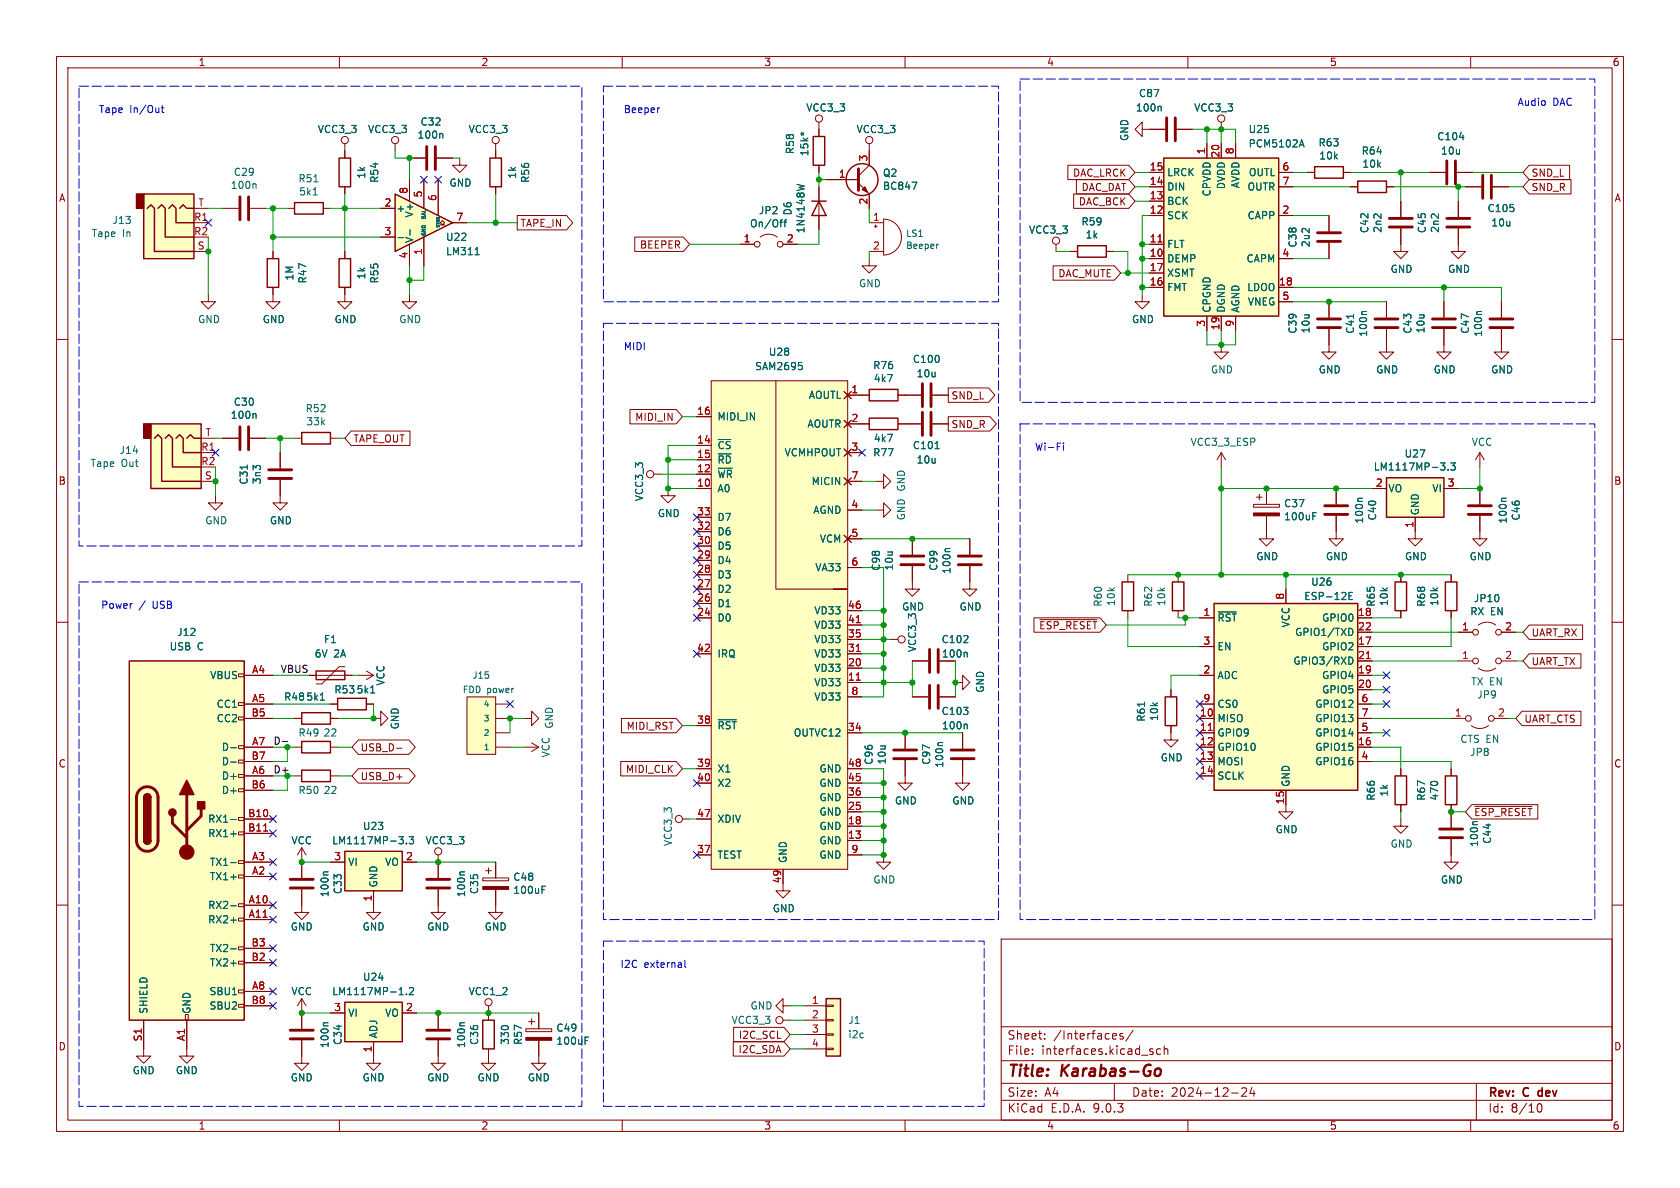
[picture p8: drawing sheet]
<svg xmlns="http://www.w3.org/2000/svg" width="297mm" height="210mm" viewBox="0 0 297 210" stroke-linecap="round" stroke-linejoin="round" font-family="sans-serif">
<defs><g id="words">
<g font-size="2.8" fill="#840000">
<text x="178" y="190.9">Title:</text>
<text x="187.7" y="190.9">Karabas-Go</text>
</g>
<g font-size="2.1" fill="#840000">
<text x="178" y="184">Sheet:</text>
<text x="186.2" y="184">/Interfaces/</text>
<text x="178" y="186.7">File:</text>
<text x="184.1" y="186.7">interfaces.kicad_sch</text>
<text x="178" y="196.9">KiCad</text>
<text x="178" y="194.1">Size:</text>
<text x="184.7" y="194.1">A4</text>
<text x="185.7" y="196.9">E.D.A.</text>
<text x="193.3" y="196.9">9.0.3</text>
<text x="200" y="194.1">Date:</text>
<text x="207" y="194.1">2024-12-24</text>
<text x="263" y="194.3">Rev:</text>
<text x="263" y="196.9">Id:</text>
<text x="267.1" y="196.9">8/10</text>
<text x="269.4" y="194.3">C</text>
<text x="272.6" y="194.3">dev</text>
</g>
<g font-size="1.8" fill="#840000">
<text x="35" y="11.9">1</text>
<text x="85" y="11.9">2</text>
<text x="135" y="11.9">3</text>
<text x="185" y="11.9">4</text>
<text x="235" y="11.9">5</text>
<text x="285" y="11.9">6</text>
<text x="10.3" y="35.9">A</text>
<text x="189.6" y="31.4">DAC_LRCK</text>
<text x="191.1" y="34">DAC_DAT</text>
<text x="270.7" y="34">SND_R</text>
<text x="270.7" y="31.4">SND_L</text>
<text x="285.3" y="35.9">A</text>
<text x="91.9" y="40.3">TAPE_IN</text>
<text x="190.6" y="36.5">DAC_BCK</text>
<text x="113" y="44.1">BEEPER</text>
<text x="187" y="49.2">DAC_MUTE</text>
<text x="168.1" y="70.8">SND_L</text>
<text x="112.2" y="74.6">MIDI_IN</text>
<text x="168.1" y="75.9">SND_R</text>
<text x="62.4" y="78.4">TAPE_OUT</text>
<text x="10.3" y="85.9">B</text>
<text x="285.3" y="85.9">B</text>
<text x="183.6" y="111.4">~{ESP_RESET}</text>
<text x="270.7" y="112.7">UART_RX</text>
<text x="166.4" y="116.4">100n</text>
<text x="270.7" y="117.8">UART_TX</text>
<text x="110.7" y="129.2">MIDI_RST</text>
<text x="269.4" y="128">UART_CTS</text>
<text x="10.3" y="135.9">C</text>
<text x="63.7" y="133">USB_D-</text>
<text x="110.6" y="136.8">MIDI_CLK</text>
<text x="285.3" y="135.9">C</text>
<text x="63.7" y="138.1">USB_D+</text>
<text x="10.3" y="185.9">D</text>
<text x="130.5" y="183.8">I2C_SCL</text>
<text x="285.3" y="185.9">D</text>
<text x="130.4" y="186.4">I2C_SDA</text>
<text x="35" y="199.9">1</text>
<text x="85" y="199.9">2</text>
<text x="135" y="199.9">3</text>
<text x="185" y="199.9">4</text>
<text x="235" y="199.9">5</text>
<text x="285" y="199.9">6</text>
</g>
<g font-size="1.8" fill="#006464">
<text x="201.3" y="17.4">C87</text>
<text x="56.1" y="23.7">VCC3_3</text>
<text x="65" y="23.7">VCC3_3</text>
<text x="74.3" y="22.4">C32</text>
<text x="82.8" y="23.7">VCC3_3</text>
<text x="142.4" y="19.9">VCC3_3</text>
<text x="151.3" y="23.7">VCC3_3</text>
<text x="200.7" y="19.9">100n</text>
<text x="211" y="19.9">VCC3_3</text>
<text x="220.6" y="23.7">U25</text>
<text x="73.7" y="24.7">100n</text>
<text x="140.6" y="27.3" transform="rotate(-90 140.6 27.3)">R58</text>
<text x="143.1" y="27.7" transform="rotate(-90 143.1 27.7)">15k*</text>
<text x="199.7" y="25" transform="rotate(-90 199.7 25)">GND</text>
<text x="220.6" y="26.3">PCM5102A</text>
<text x="233" y="26.1">R63</text>
<text x="233.1" y="28.4">10k</text>
<text x="240.6" y="27.5">R64</text>
<text x="240.7" y="29.8">10k</text>
<text x="254" y="25">C104</text>
<text x="254.7" y="27.5">10u</text>
<text x="40.7" y="33.6">100n</text>
<text x="41.2" y="31.3">C29</text>
<text x="52.7" y="32.4">R51</text>
<text x="52.8" y="34.7">5k1</text>
<text x="64.8" y="31.7" transform="rotate(-90 64.8 31.7)">1k</text>
<text x="67.1" y="32.4" transform="rotate(-90 67.1 32.4)">R54</text>
<text x="79.4" y="33.2">GND</text>
<text x="91.4" y="31.7" transform="rotate(-90 91.4 31.7)">1k</text>
<text x="93.8" y="32.4" transform="rotate(-90 93.8 32.4)">R56</text>
<text x="156" y="33.8">BC847</text>
<text x="156" y="31.4">Q2</text>
<text x="206.2" y="31.3">LRCK</text>
<text x="206.2" y="33.9">DIN</text>
<text x="214.2" y="34.8" transform="rotate(-90 214.2 34.8)">CPVDD</text>
<text x="216.8" y="33.5" transform="rotate(-90 216.8 33.5)">DVDD</text>
<text x="219.3" y="33.4" transform="rotate(-90 219.3 33.4)">AVDD</text>
<text x="220.5" y="33.9">OUTR</text>
<text x="220.7" y="31.3">OUTL</text>
<text x="19.8" y="39.8">J13</text>
<text x="70" y="37.7">+</text>
<text x="73.3" y="38.6" transform="rotate(-90 73.3 38.6)">V+</text>
<text x="132.5" y="40.4">On/Off</text>
<text x="134.1" y="38.1">JP2</text>
<text x="140.1" y="38.2" transform="rotate(-90 140.1 38.2)">D6</text>
<text x="142.4" y="41.3" transform="rotate(-90 142.4 41.3)">1N4148W</text>
<text x="181.8" y="41.5">VCC3_3</text>
<text x="191.1" y="40.1">R59</text>
<text x="206.2" y="36.4">BCK</text>
<text x="206.2" y="39">SCK</text>
<text x="220.5" y="39">CAPP</text>
<text x="242.1" y="41.3" transform="rotate(-90 242.1 41.3)">C42</text>
<text x="244.4" y="41.3" transform="rotate(-90 244.4 41.3)">2n2</text>
<text x="252.3" y="41.3" transform="rotate(-90 252.3 41.3)">C45</text>
<text x="254.6" y="41.3" transform="rotate(-90 254.6 41.3)">2n2</text>
<text x="262.9" y="37.7">C105</text>
<text x="263.5" y="40.2">10u</text>
<text x="16.1" y="42.1">Tape</text>
<text x="21.6" y="42.1">In</text>
<text x="73.3" y="43.1" transform="rotate(-90 73.3 43.1)">V-</text>
<text x="78.7" y="42.8">U22</text>
<text x="78.7" y="45.3">LM311</text>
<text x="191.8" y="42.4">1k</text>
<text x="206.2" y="44">FLT</text>
<text x="206.2" y="46.6">DEMP</text>
<text x="220.3" y="46.6">CAPM</text>
<text x="229.4" y="43.9" transform="rotate(-90 229.4 43.9)">C38</text>
<text x="231.7" y="43.8" transform="rotate(-90 231.7 43.8)">2u2</text>
<text x="52.1" y="49.7" transform="rotate(-90 52.1 49.7)">1M</text>
<text x="54.4" y="50.2" transform="rotate(-90 54.4 50.2)">R47</text>
<text x="64.8" y="49.5" transform="rotate(-90 64.8 49.5)">1k</text>
<text x="67.1" y="50.2" transform="rotate(-90 67.1 50.2)">R55</text>
<text x="151.8" y="51">GND</text>
<text x="206.2" y="49.1">XSMT</text>
<text x="206.2" y="51.7">FMT</text>
<text x="220.4" y="51.7">LDOO</text>
<text x="245.7" y="48.4">GND</text>
<text x="255.9" y="48.4">GND</text>
<text x="34.9" y="57.3">GND</text>
<text x="46.4" y="57.3">GND</text>
<text x="59.1" y="57.3">GND</text>
<text x="70.5" y="57.3">GND</text>
<text x="200" y="57.3">GND</text>
<text x="214.2" y="55.4" transform="rotate(-90 214.2 55.4)">CPGND</text>
<text x="216.8" y="55.4" transform="rotate(-90 216.8 55.4)">DGND</text>
<text x="219.3" y="55.4" transform="rotate(-90 219.3 55.4)">AGND</text>
<text x="220.5" y="54.2">VNEG</text>
<text x="229.4" y="59.1" transform="rotate(-90 229.4 59.1)">C39</text>
<text x="231.7" y="59" transform="rotate(-90 231.7 59)">10u</text>
<text x="239.6" y="59.1" transform="rotate(-90 239.6 59.1)">C41</text>
<text x="241.9" y="59.6" transform="rotate(-90 241.9 59.6)">100n</text>
<text x="249.7" y="59.1" transform="rotate(-90 249.7 59.1)">C43</text>
<text x="252" y="59" transform="rotate(-90 252 59)">10u</text>
<text x="259.9" y="59.1" transform="rotate(-90 259.9 59.1)">C47</text>
<text x="262.2" y="59.6" transform="rotate(-90 262.2 59.6)">100n</text>
<text x="133.4" y="65.6">SAM2695</text>
<text x="135.8" y="63.1">U28</text>
<text x="154.3" y="65.5">R76</text>
<text x="161.3" y="64.4">C100</text>
<text x="41.2" y="71.9">C30</text>
<text x="142.9" y="70.7">AOUTL</text>
<text x="154.4" y="67.8">4k7</text>
<text x="161.9" y="66.9">10u</text>
<text x="214" y="66.2">GND</text>
<text x="233" y="66.2">GND</text>
<text x="243.2" y="66.2">GND</text>
<text x="253.4" y="66.2">GND</text>
<text x="263.5" y="66.2">GND</text>
<text x="40.7" y="74.2">100n</text>
<text x="53.9" y="73.1">R52</text>
<text x="54.1" y="75.4">33k</text>
<text x="126.7" y="74.5">MIDI_IN</text>
<text x="142.7" y="75.8">AOUTR</text>
<text x="15.9" y="82.8">Tape</text>
<text x="21" y="80.4">J14</text>
<text x="21.4" y="82.8">Out</text>
<text x="126.7" y="79.6">~{CS}</text>
<text x="126.7" y="82.1">~{RD}</text>
<text x="138.6" y="80.9">VCMHPOUT</text>
<text x="154.3" y="80.9">R77</text>
<text x="154.4" y="78.3">4k7</text>
<text x="161.3" y="79.6">C101</text>
<text x="161.9" y="82.1">10u</text>
<text x="210.4" y="79">VCC3_3_ESP</text>
<text x="242.8" y="83.4">LM1117MP-3.3</text>
<text x="248.2" y="81.1">U27</text>
<text x="260.1" y="79">VCC</text>
<text x="44" y="85.8" transform="rotate(-90 44 85.8)">C31</text>
<text x="46.3" y="85.7" transform="rotate(-90 46.3 85.7)">3n3</text>
<text x="113.9" y="88.7" transform="rotate(-90 113.9 88.7)">VCC3_3</text>
<text x="126.7" y="84.7">~{WR}</text>
<text x="126.7" y="87.2">A0</text>
<text x="143.4" y="86">MICIN</text>
<text x="226.9" y="89.9">C37</text>
<text x="245.4" y="87.2">VO</text>
<text x="253.1" y="87.2">VI</text>
<text x="36.2" y="92.9">GND</text>
<text x="47.6" y="92.9">GND</text>
<text x="116.2" y="91.6">GND</text>
<text x="126.7" y="92.3">D7</text>
<text x="126.7" y="94.8">D6</text>
<text x="143.7" y="91">AGND</text>
<text x="160.2" y="92.1" transform="rotate(-90 160.2 92.1)">GND GND</text>
<text x="226.9" y="92.2">100uF</text>
<text x="241.2" y="92.7" transform="rotate(-90 241.2 92.7)">100n</text>
<text x="243.5" y="92.1" transform="rotate(-90 243.5 92.1)">C40</text>
<text x="251.1" y="91.2" transform="rotate(-90 251.1 91.2)">GND</text>
<text x="266.6" y="92.7" transform="rotate(-90 266.6 92.7)">100n</text>
<text x="268.9" y="92.1" transform="rotate(-90 268.9 92.1)">C46</text>
<text x="126.7" y="97.4">D5</text>
<text x="126.7" y="99.9">D4</text>
<text x="144" y="101.2">VA33</text>
<text x="144.8" y="96.1">VCM</text>
<text x="155.8" y="101" transform="rotate(-90 155.8 101)">C98</text>
<text x="158.1" y="100.9" transform="rotate(-90 158.1 100.9)">10u</text>
<text x="165.9" y="101" transform="rotate(-90 165.9 101)">C99</text>
<text x="168.2" y="101.6" transform="rotate(-90 168.2 101.6)">100n</text>
<text x="222" y="99.2">GND</text>
<text x="234.3" y="99.2">GND</text>
<text x="248.3" y="99.2">GND</text>
<text x="259.7" y="99.2">GND</text>
<text x="126.7" y="102.5">D3</text>
<text x="126.7" y="105">D2</text>
<text x="126.7" y="107.5">D1</text>
<text x="195" y="107.4" transform="rotate(-90 195 107.4)">R60</text>
<text x="197.3" y="107.2" transform="rotate(-90 197.3 107.2)">10k</text>
<text x="203.9" y="107.4" transform="rotate(-90 203.9 107.4)">R62</text>
<text x="206.2" y="107.2" transform="rotate(-90 206.2 107.2)">10k</text>
<text x="230.5" y="106.3">ESP-12E</text>
<text x="231.7" y="103.7">U26</text>
<text x="243.3" y="107.4" transform="rotate(-90 243.3 107.4)">R65</text>
<text x="245.6" y="107.2" transform="rotate(-90 245.6 107.2)">10k</text>
<text x="252.1" y="107.4" transform="rotate(-90 252.1 107.4)">R68</text>
<text x="254.5" y="107.2" transform="rotate(-90 254.5 107.2)">10k</text>
<text x="260.5" y="106.7">JP10</text>
<text x="31.2" y="112.6">J12</text>
<text x="57.2" y="113.9">F1</text>
<text x="126.7" y="110.1">D0</text>
<text x="143.9" y="108.8">VD33</text>
<text x="143.9" y="111.4">VD33</text>
<text x="143.9" y="113.9">VD33</text>
<text x="159.4" y="108.1">GND</text>
<text x="166.4" y="113.9">C102</text>
<text x="169.5" y="108.1">GND</text>
<text x="215.1" y="110.1">~{RST}</text>
<text x="228.2" y="111" transform="rotate(-90 228.2 111)">VCC</text>
<text x="228.9" y="112.6">GPIO1/TXD</text>
<text x="233.6" y="110.1">GPIO0</text>
<text x="259.8" y="109">RX EN</text>
<text x="29.9" y="115.2">USB</text>
<text x="34.9" y="115.2">C</text>
<text x="55.5" y="116.4">6V</text>
<text x="59" y="116.4">2A</text>
<text x="126.7" y="116.4">IRQ</text>
<text x="143.9" y="116.4">VD33</text>
<text x="143.9" y="119">VD33</text>
<text x="162.2" y="115.4" transform="rotate(-90 162.2 115.4)">VCC3_3</text>
<text x="215.1" y="115.2">EN</text>
<text x="228.6" y="117.7">GPIO3/RXD</text>
<text x="233.6" y="115.2">GPIO2</text>
<text x="37.1" y="120.2">VBUS</text>
<text x="38.2" y="125.3">CC1</text>
<text x="50.1" y="124.1">R48</text>
<text x="54.1" y="124.1">5k1</text>
<text x="59" y="122.8">R53</text>
<text x="62.9" y="122.8">5k1</text>
<text x="68.2" y="121.3" transform="rotate(-90 68.2 121.3)">VCC</text>
<text x="143.9" y="121.5">VD33</text>
<text x="143.9" y="124.1">VD33</text>
<text x="174.2" y="122.6" transform="rotate(-90 174.2 122.6)">GND</text>
<text x="215.1" y="120.2">ADC</text>
<text x="215.1" y="125.3">CS0</text>
<text x="232.4" y="125.3">GPIO12</text>
<text x="233.6" y="120.2">GPIO4</text>
<text x="233.6" y="122.8">GPIO5</text>
<text x="260" y="121.4">TX EN</text>
<text x="261.1" y="123.7">JP9</text>
<text x="38.2" y="127.9">CC2</text>
<text x="52.7" y="130.4">R49</text>
<text x="57.1" y="130.4">22</text>
<text x="70.7" y="129" transform="rotate(-90 70.7 129)">GND</text>
<text x="98" y="128.9" transform="rotate(-90 98 128.9)">GND</text>
<text x="126.7" y="129.1">~{RST}</text>
<text x="140.2" y="130.4">OUTVC12</text>
<text x="166.4" y="126.6">C103</text>
<text x="166.4" y="129.1">100n</text>
<text x="202.6" y="127.7" transform="rotate(-90 202.6 127.7)">R61</text>
<text x="204.9" y="127.6" transform="rotate(-90 204.9 127.6)">10k</text>
<text x="215.1" y="127.9">MISO</text>
<text x="215.1" y="130.4">GPIO9</text>
<text x="232.4" y="127.9">GPIO13</text>
<text x="232.4" y="130.4">GPIO14</text>
<text x="258.1" y="131.5">CTS EN</text>
<text x="39.1" y="132.9">D-</text>
<text x="39.1" y="135.5">D-</text>
<text x="97.4" y="134" transform="rotate(-90 97.4 134)">VCC</text>
<text x="126.7" y="136.8">X1</text>
<text x="144.8" y="136.8">GND</text>
<text x="154.5" y="135.3" transform="rotate(-90 154.5 135.3)">C96</text>
<text x="156.8" y="135.2" transform="rotate(-90 156.8 135.2)">10u</text>
<text x="164.6" y="135.3" transform="rotate(-90 164.6 135.3)">C97</text>
<text x="167" y="135.8" transform="rotate(-90 167 135.8)">100n</text>
<text x="205.1" y="134.8">GND</text>
<text x="215.1" y="132.9">GPIO10</text>
<text x="215.1" y="135.5">MOSI</text>
<text x="232.4" y="132.9">GPIO15</text>
<text x="232.4" y="135.5">GPIO16</text>
<text x="259.8" y="133.8">JP8</text>
<text x="39.1" y="138">D+</text>
<text x="39.1" y="140.6">D+</text>
<text x="52.7" y="140.6">R50</text>
<text x="57.1" y="140.6">22</text>
<text x="126.7" y="139.3">X2</text>
<text x="144.8" y="139.3">GND</text>
<text x="144.8" y="141.8">GND</text>
<text x="158.1" y="142.4">GND</text>
<text x="168.3" y="142.4">GND</text>
<text x="215.1" y="138">SCLK</text>
<text x="228.2" y="139.2" transform="rotate(-90 228.2 139.2)">GND</text>
<text x="243.3" y="141.6" transform="rotate(-90 243.3 141.6)">R66</text>
<text x="245.6" y="140.9" transform="rotate(-90 245.6 140.9)">1k</text>
<text x="252.1" y="141.6" transform="rotate(-90 252.1 141.6)">R67</text>
<text x="254.5" y="141.6" transform="rotate(-90 254.5 141.6)">470</text>
<text x="36.7" y="145.6">RX1-</text>
<text x="36.7" y="148.2">RX1+</text>
<text x="51.4" y="149.5">VCC</text>
<text x="58.6" y="149.5">LM1117MP-3.3</text>
<text x="64.1" y="146.9">U23</text>
<text x="75.1" y="149.5">VCC3_3</text>
<text x="119" y="149.7" transform="rotate(-90 119 149.7)">VCC3_3</text>
<text x="126.7" y="145.6">XDIV</text>
<text x="144.8" y="144.4">GND</text>
<text x="144.8" y="146.9">GND</text>
<text x="144.8" y="149.5">GND</text>
<text x="225.4" y="147.5">GND</text>
<text x="260.5" y="144.5">~{ESP_RESET}</text>
<text x="261.5" y="149.8" transform="rotate(-90 261.5 149.8)">100n</text>
<text x="263.8" y="149.3" transform="rotate(-90 263.8 149.3)">C44</text>
<text x="37" y="153.3">TX1-</text>
<text x="37" y="155.8">TX1+</text>
<text x="61.5" y="153.3">VI</text>
<text x="68" y="153.3">VO</text>
<text x="90.6" y="155.9">C48</text>
<text x="126.7" y="152">TEST</text>
<text x="139.3" y="152.7" transform="rotate(-90 139.3 152.7)">GND</text>
<text x="144.8" y="152">GND</text>
<text x="245.7" y="150">GND</text>
<text x="36.7" y="160.9">RX2-</text>
<text x="58.3" y="158.7" transform="rotate(-90 58.3 158.7)">100n</text>
<text x="60.6" y="158.2" transform="rotate(-90 60.6 158.2)">C33</text>
<text x="66.9" y="157" transform="rotate(-90 66.9 157)">GND</text>
<text x="82.4" y="158.7" transform="rotate(-90 82.4 158.7)">100n</text>
<text x="84.7" y="158.2" transform="rotate(-90 84.7 158.2)">C35</text>
<text x="90.6" y="158.2">100uF</text>
<text x="136.5" y="161.5">GND</text>
<text x="154.3" y="156.4">GND</text>
<text x="254.6" y="156.4">GND</text>
<text x="36.7" y="163.4">RX2+</text>
<text x="51.3" y="164.7">GND</text>
<text x="64" y="164.7">GND</text>
<text x="75.4" y="164.7">GND</text>
<text x="85.6" y="164.7">GND</text>
<text x="37" y="168.5">TX2-</text>
<text x="37" y="171">TX2+</text>
<text x="64.1" y="173.6">U24</text>
<text x="26.3" y="179.3" transform="rotate(-90 26.3 179.3)">SHIELD</text>
<text x="33.9" y="179.3" transform="rotate(-90 33.9 179.3)">GND</text>
<text x="36.9" y="176.1">SBU1</text>
<text x="36.9" y="178.7">SBU2</text>
<text x="51.4" y="176.1">VCC</text>
<text x="58.6" y="176.1">LM1117MP-1.2</text>
<text x="61.5" y="179.9">VI</text>
<text x="68" y="179.9">VO</text>
<text x="82.8" y="176.1">VCC1_2</text>
<text x="132.6" y="178.7">GND</text>
<text x="58.3" y="185.4" transform="rotate(-90 58.3 185.4)">100n</text>
<text x="60.6" y="184.8" transform="rotate(-90 60.6 184.8)">C34</text>
<text x="66.9" y="183.6" transform="rotate(-90 66.9 183.6)">ADJ</text>
<text x="82.4" y="185.4" transform="rotate(-90 82.4 185.4)">100n</text>
<text x="84.7" y="184.8" transform="rotate(-90 84.7 184.8)">C36</text>
<text x="90.2" y="184.8" transform="rotate(-90 90.2 184.8)">330</text>
<text x="92.5" y="184.8" transform="rotate(-90 92.5 184.8)">R57</text>
<text x="98.3" y="184.9">100uF</text>
<text x="98.3" y="182.6">C49</text>
<text x="129.2" y="181.2">VCC3_3</text>
<text x="149.9" y="181.2">J1</text>
<text x="149.9" y="183.7">i2c</text>
<text x="23.4" y="190.1">GND</text>
<text x="31" y="190.1">GND</text>
<text x="51.3" y="191.4">GND</text>
<text x="64" y="191.4">GND</text>
<text x="75.4" y="191.4">GND</text>
<text x="84.3" y="191.4">GND</text>
<text x="93.2" y="191.4">GND</text>
</g>
<g font-size="1.8" fill="#0000c2">
<text x="17.4" y="20.1">Tape</text>
<text x="22.9" y="20.1">In/Out</text>
<text x="110.2" y="20.1">Beeper</text>
<text x="268.2" y="18.8">Audio</text>
<text x="274.5" y="18.8">DAC</text>
<text x="110.2" y="62">MIDI</text>
<text x="182.9" y="79.8">Wi-Fi</text>
<text x="17.8" y="107.7">Power</text>
<text x="24.6" y="107.7">/</text>
<text x="27.1" y="107.7">USB</text>
<text x="109.6" y="171.3">I2C</text>
<text x="113.9" y="171.3">external</text>
</g>
<g font-size="1.8" fill="#a90000">
<text x="153.4" y="28.6" transform="rotate(-90 153.4 28.6)">3</text>
<text x="213.1" y="27.4" transform="rotate(-90 213.1 27.4)">1</text>
<text x="215.6" y="28" transform="rotate(-90 215.6 28)">20</text>
<text x="218.2" y="27.4" transform="rotate(-90 218.2 27.4)">8</text>
<text x="72.1" y="34.4" transform="rotate(-90 72.1 34.4)">8</text>
<text x="74.7" y="35" transform="rotate(-90 74.7 35)">5</text>
<text x="77.2" y="35.6" transform="rotate(-90 77.2 35.6)">6</text>
<text x="148.2" y="31.5">1</text>
<text x="203.2" y="30.2">15</text>
<text x="203.2" y="32.8">14</text>
<text x="203.2" y="35.3">13</text>
<text x="226.6" y="30.2">6</text>
<text x="226.6" y="32.8">7</text>
<text x="34.2" y="41.7">R2</text>
<text x="34.2" y="39.1">R1</text>
<text x="35" y="36.6">T</text>
<text x="67.9" y="36.6">2</text>
<text x="67.9" y="41.7">3</text>
<text x="80.6" y="39.1">7</text>
<text x="153.4" y="36.3" transform="rotate(-90 153.4 36.3)">2</text>
<text x="154.2" y="39.1">1</text>
<text x="203.2" y="37.8">12</text>
<text x="226.6" y="37.8">2</text>
<text x="34.9" y="44.2">S</text>
<text x="72.1" y="45.8" transform="rotate(-90 72.1 45.8)">4</text>
<text x="74.7" y="45.2" transform="rotate(-90 74.7 45.2)">1</text>
<text x="131.4" y="42.9">1</text>
<text x="139" y="42.9">2</text>
<text x="154.2" y="44.2">2</text>
<text x="203.2" y="42.9">11</text>
<text x="203.2" y="45.5">10</text>
<text x="226.6" y="45.5">4</text>
<text x="203.2" y="48">17</text>
<text x="203.2" y="50.5">16</text>
<text x="226" y="50.5">18</text>
<text x="226.6" y="53.1">5</text>
<text x="213.1" y="57.9" transform="rotate(-90 213.1 57.9)">3</text>
<text x="215.6" y="58.5" transform="rotate(-90 215.6 58.5)">19</text>
<text x="218.2" y="57.9" transform="rotate(-90 218.2 57.9)">9</text>
<text x="150.4" y="69.6">1</text>
<text x="36.2" y="77.2">T</text>
<text x="123.1" y="73.4">16</text>
<text x="150.4" y="74.7">2</text>
<text x="35.5" y="82.3">R2</text>
<text x="35.5" y="79.8">R1</text>
<text x="123.1" y="78.5">14</text>
<text x="123.1" y="81">15</text>
<text x="123.1" y="83.6">12</text>
<text x="150.4" y="79.8">3</text>
<text x="36.1" y="84.8">S</text>
<text x="123.1" y="86.1">10</text>
<text x="150.4" y="84.8">7</text>
<text x="150.4" y="89.9">4</text>
<text x="243.1" y="86.1">2</text>
<text x="255.8" y="86.1">3</text>
<text x="123.1" y="91.2">33</text>
<text x="123.1" y="93.7">32</text>
<text x="150.4" y="95">5</text>
<text x="249.9" y="93.4" transform="rotate(-90 249.9 93.4)">1</text>
<text x="123.1" y="96.3">30</text>
<text x="123.1" y="98.8">29</text>
<text x="123.1" y="101.3">28</text>
<text x="150.4" y="100.1">6</text>
<text x="123.1" y="103.9">27</text>
<text x="123.1" y="106.4">26</text>
<text x="149.8" y="107.7">46</text>
<text x="227.1" y="106.1" transform="rotate(-90 227.1 106.1)">8</text>
<text x="123.1" y="109">24</text>
<text x="149.8" y="110.2">41</text>
<text x="149.8" y="112.8">35</text>
<text x="212.7" y="109">1</text>
<text x="240" y="109">18</text>
<text x="240" y="111.5">22</text>
<text x="258.4" y="111.5">1</text>
<text x="266" y="111.5">2</text>
<text x="44.5" y="119.1">A4</text>
<text x="123.1" y="115.3">42</text>
<text x="149.8" y="115.3">31</text>
<text x="149.8" y="117.9">20</text>
<text x="212.7" y="114">3</text>
<text x="212.7" y="119.1">2</text>
<text x="240" y="114">17</text>
<text x="240" y="116.6">21</text>
<text x="240" y="119.1">19</text>
<text x="258.4" y="116.6">1</text>
<text x="266" y="116.6">2</text>
<text x="44.5" y="124.2">A5</text>
<text x="149.8" y="120.4">11</text>
<text x="150.4" y="122.9">8</text>
<text x="212.7" y="124.2">9</text>
<text x="240" y="121.7">20</text>
<text x="240.6" y="124.2">6</text>
<text x="44.4" y="126.7">B5</text>
<text x="44.5" y="131.8">A7</text>
<text x="123.1" y="128">38</text>
<text x="149.8" y="129.3">34</text>
<text x="212" y="126.7">10</text>
<text x="212" y="129.3">11</text>
<text x="212" y="131.8">12</text>
<text x="240" y="131.8">16</text>
<text x="240.6" y="126.7">7</text>
<text x="240.6" y="129.3">5</text>
<text x="257.1" y="126.7">1</text>
<text x="264.7" y="126.7">2</text>
<text x="44.4" y="134.4">B7</text>
<text x="44.5" y="136.9">A6</text>
<text x="123.1" y="135.6">39</text>
<text x="149.8" y="135.6">48</text>
<text x="212" y="134.4">13</text>
<text x="212" y="136.9">14</text>
<text x="240.6" y="134.4">4</text>
<text x="44.4" y="139.4">B6</text>
<text x="123.1" y="138.2">40</text>
<text x="149.8" y="138.2">45</text>
<text x="149.8" y="140.7">36</text>
<text x="149.8" y="143.3">25</text>
<text x="227.1" y="142.3" transform="rotate(-90 227.1 142.3)">15</text>
<text x="43.8" y="144.5">B10</text>
<text x="43.8" y="147.1">B11</text>
<text x="123.1" y="144.5">47</text>
<text x="149.8" y="145.8">18</text>
<text x="149.8" y="148.3">13</text>
<text x="44.5" y="152.1">A3</text>
<text x="44.5" y="154.7">A2</text>
<text x="59" y="152.1">3</text>
<text x="71.7" y="152.1">2</text>
<text x="123.1" y="150.9">37</text>
<text x="150.4" y="150.9">9</text>
<text x="43.9" y="159.8">A10</text>
<text x="65.8" y="159.5" transform="rotate(-90 65.8 159.5)">1</text>
<text x="138.2" y="156.3" transform="rotate(-90 138.2 156.3)">49</text>
<text x="43.9" y="162.3">A11</text>
<text x="44.4" y="167.4">B3</text>
<text x="44.4" y="169.9">B2</text>
<text x="44.4" y="177.5">B8</text>
<text x="44.5" y="175">A8</text>
<text x="59" y="178.8">3</text>
<text x="71.7" y="178.8">2</text>
<text x="143.4" y="177.5">1</text>
<text x="25.1" y="184.2" transform="rotate(-90 25.1 184.2)">S1</text>
<text x="32.8" y="184.1" transform="rotate(-90 32.8 184.1)">A1</text>
<text x="143.4" y="180.1">2</text>
<text x="143.4" y="182.6">3</text>
<text x="143.4" y="185.2">4</text>
<text x="65.8" y="186.1" transform="rotate(-90 65.8 186.1)">1</text>
</g>
<g font-size="1.8" fill="#0f0f0f">
<text x="49.5" y="119">VBUS</text>
<text x="48.3" y="131.7">D-</text>
</g>
<text font-size="1.8" fill="#009600" x="48.3" y="136.8">D+</text>
<g font-size="1.6" fill="#006464">
<text x="160.1" y="42.1">LS1</text>
<text x="160.1" y="44.2">Beeper</text>
<text x="81.7" y="122.7">FDD power</text>
<text x="83.5" y="120.2">J15</text>
</g>
<g font-size="1.4" fill="#006464">
<text x="85.4" y="125.2">4</text>
<text x="85.4" y="127.7">3</text>
<text x="85.4" y="130.3">2</text>
<text x="85.4" y="132.8">1</text>
</g>
<g font-size=".9" fill="#006464">
<text x="75.5" y="41.8" transform="rotate(-90 75.5 41.8)">GND</text>
<text x="75.5" y="39" transform="rotate(-90 75.5 39)">BAL</text>
</g>
<text font-size=".7" fill="#006464" x="78" y="40.5" transform="rotate(-90 78 40.5)">STRB</text>
</g></defs>
<g fill="none" stroke="#840000" stroke-width=".18">
<path d="M10 10h277v190h-277zM12 12h273v186h-273zM60 10v2M110 10v2M160 10v2M210 10v2M260 10v2M10 60h2M285 60h2M10 110h2M285 110h2M53.3 149.9l-.7 1.2"/>
<path d="M53.3 149.9l.8 1.2M53.3 149.9v2.5M10 160h2M177 166h108v32h-108zM285 160h2M33 185.4v1.3h1.3l-1.3 1.3-1.3-1.3h1.3M60 198v2M110 198v2M160 198v2M177 194.5h108M177 191.5h108M177 187.5h108"/>
<path d="M177 181.5h108M182.5 186.3v.1M182.5 185.5v.1M184.7 183.6v.1M184.7 182.8v.1M197 191.5v3M197.3 182.8l.1 .3-.7 .1M198.5 182.8l-.3-.1-.2 .2v.2l.5 .2v.3h-.5M200.3 182.1l-1.3 2M203.5 185.9l.3 .1 .1 .2-.2 .2h-.3M203.5 185.4l.3 .1M205.2 185.5l-.5-.1-.2 .3v.4l.1 .2h.6"/>
<path d="M205.8 185.5l.2-.1 .4 .1 .1 .9M205.8 184.9v1.5M210 198v2M217.7 193.2h1.2M219.5 192.4l.6-.1 .2 .1 .1 .3-.9 1.1h.9M221.3 192.2l-.3 1.1h.9M221.7 192.8v1M260 198v2M261 191.5v6.5M271.7 195.7l.2-.5 .2-.1a.81 .81 0 0 1 .6 .6 .81 .81 0 0 1-.3 .8h-.4l-.3-.5"/>
</g>
<path d="M272 192.9v.7" fill="none" stroke="#840000" stroke-width=".3"/>
<path d="M204.4 189a.5 .5 0 0 1 .8 .3v.5a.62 .62 0 0 1-.8 .4" fill="none" stroke="#840000" stroke-width=".4"/>
<path d="M82.5 123.2h5.1v10.2h-5.1z" fill="#ffffc2"/>
<g fill="none" stroke="#840000" stroke-width=".18">
<path d="M54.6 119.4h7.6M61 117.9h-1.1l-3 3h-1M82.5 123.2h5.1v10.2h-5.1zM87.6 124.5h2.6M87.6 127h2.6M87.6 129.5h2.6M87.6 132.1h2.6M77.5 151.1v1.3"/>
<circle cx="77.5" cy="150.5" r=".63"/>
</g>
<path d="M55.9 118.6h5.1v1.5h-5.1z" fill="none" stroke="#840000" stroke-width=".25"/>
<path d="M22.9 116.8h20.3v63.5h-20.3z" fill="#ffffc2"/>
<g fill="none" stroke="#840000" stroke-width=".18">
<path d="M186.7 43.2v1.3M42.2 119.1h1v.5h-1zM43.2 119.4h5.1M42.2 124.2h1v.5h-1zM42.2 126.7h1v.6h-1zM42.2 131.8h1v.5h-1zM42.2 134.4h1v.5h-1zM42.2 136.9h1v.5h-1zM42.2 139.4h1v.6h-1zM43.2 124.5h5.1M43.2 127h5.1M43.2 132.1h5.1"/>
<path d="M43.2 134.6h5.1M43.2 137.2h5.1M43.2 139.7h5.1M52.1 127h1.2M52.1 132.1h1.2M52.1 137.2h1.2M58.4 127h1.3M58.4 132.1h1.3M58.4 137.2h1.3M42.2 144.5h1v.5h-1zM42.2 147.1h1v.5h-1zM42.2 152.1h1v.6h-1z"/>
<path d="M42.2 154.7h1v.5h-1zM42.2 159.8h1v.5h-1zM43.2 144.8h5.1M43.2 147.3h5.1M43.2 152.4h5.1M43.2 154.9h5.1M53.3 152.4v2.8M53.3 157.2v2.8M32.8 179.3h.5v1h-.5zM42.2 162.3h1v.5h-1zM42.2 167.4h1v.5h-1zM42.2 169.9h1v.5h-1z"/>
<path d="M42.2 175h1v.5h-1zM42.2 177.5h1v.6h-1zM43.2 160h5.1M43.2 162.6h5.1M43.2 167.6h5.1M43.2 170.2h5.1M43.2 175.3h5.1M43.2 177.8h5.1M25.4 180.3v6.4h1.3l-1.3 1.3-1.3-1.3h1.3M33 180.3v5.1"/>
<circle cx="186.7" cy="42.5" r=".63"/>
</g>
<path d="M22.9 116.8h20.3v63.5h-20.3zM53.3 126h5.1v2h-5.1zM53.3 131.1h5.1v2h-5.1zM53.3 136.1h5.1v2.1h-5.1zM25.4 141a.64 .64 0 0 1 .6-.7 .64 .64 0 0 1 .7 .7M25.4 148.6a.64 .64 0 0 0 .6 .6 .64 .64 0 0 0 .7-.6" fill="none" stroke="#840000" stroke-width=".25"/>
<path d="M24.7 139.6a1.9 1.9 0 0 1 2.1-.4 1.9 1.9 0 0 1 1.1 1.8v7.6a1.91 1.91 0 0 1-1.9 1.9 1.91 1.91 0 0 1-1.9-1.9v-7.8l.2-.6zM30.5 144.3v1.2l2.5 2.6M33 140.5v10.1M35.6 143v1.3l-2.6 2.5M51.3 155.4h4.1M51.3 157h4.1" fill="none" stroke="#840000" stroke-width=".51"/>
<g fill="#840000" stroke="#840000" stroke-width=".25">
<path d="M25.4 141h1.3v7.6h-1.3z"/>
<path d="M25.6 140.5a.64 .64 0 0 1 .7-.1 .64 .64 0 0 1 .4 .6h-1.3z"/>
<path d="M25.4 148.6h1.3a.64 .64 0 0 1-.7 .6 .64 .64 0 0 1-.6-.6z"/>
<path d="M33 137.9l1.3 2.6h-2.6z"/>
<path d="M34.9 141.7h1.3v1.3h-1.3z"/>
<circle cx="30.5" cy="143.6" r=".63"/>
</g>
<circle cx="33" cy="150.6" r="1.27" fill="#840000" stroke="#840000" stroke-width=".18"/>
<path d="M40.8 132.2h1M40.8 134.7h1M56.6 123.8h.8M40.8 144.9h1M40.8 147.4h1M40.8 152.5h1M58 154.1h-.7l-.1 .2M40.8 160.1h1M40.8 162.7h1M40.8 167.7h1" fill="none" stroke="#006464" stroke-width=".18"/>
<path d="M46.6 146.9h.7" fill="none" stroke="#a90000" stroke-width=".18"/>
<path d="M205.7 27.9h20.4v28h-20.4z" fill="#ffffc2"/>
<g fill="none" stroke="#840000" stroke-width=".25">
<path d="M143.5 35.6h2.5M143.8 24.1h2v5.1h-2zM144.8 35.6l1.2 2.5h-2.5zM205.7 27.9h20.4v28h-20.4z"/>
<circle cx="152.4" cy="31.7" r="2.82"/>
</g>
<g fill="none" stroke="#840000" stroke-width=".18">
<path d="M144.8 21.6v2.5M144.8 29.2v1.3M144.8 33v7.6M146 31.8h5.8M151.8 32.4l1.9 1.9v2.5M153.7 25.4v3.8l-1.9 1.9M153.7 39.4h2.5M154.8 39.8v.5M156.2 38.7a3.2 3.2 0 0 1 3.2 3.2 3.2 3.2 0 0 1-3.2 3.2zM201.9 22.9v-1.3l-1.2 1.3 1.2 1.2v-1.2h1.3M203.2 30.5h2.5M203.2 33h2.5"/>
<path d="M203.2 35.6h2.5M203.2 38.1h2.5M213.4 25.4v2.5M215.9 25.4v2.5M218.4 25.4v2.5M226.1 30.5h2.5M226.1 33h2.5M226.1 38.1h2.5M130.8 43.2h2.5M134.4 41.9a2.54 2.54 0 0 1 3 0M138.4 43.2h2.6M153.7 45.7v1.3h1.2l-1.2 1.3-1.3-1.3h1.3"/>
<path d="M153.7 44.5h2.5M154.6 40h.5M201.9 52.1v1.2h1.3l-1.3 1.3-1.2-1.3h1.2M203.2 43.2h2.5M203.2 45.7h2.5M203.2 48.3h2.5M203.2 50.8h2.5M213.4 55.9v2.5M215.9 55.9v2.5M218.4 55.9v2.5M226.1 45.7h2.5M226.1 50.8h2.5"/>
<path d="M226.1 53.3h2.5M215.9 61v1.2h1.3l-1.3 1.3-1.3-1.3h1.3M215.9 80v2.6M215.9 80l-.8 1.3M215.9 80l.8 1.3M223.9 94v1.3h1.3l-1.3 1.2-1.3-1.2h1.3M92.7 127h1.3v-1.3l1.2 1.3-1.2 1.3v-1.3M77.5 157.2v4.1h1.2l-1.2 1.3-1.3-1.3h1.3M77.5 152.4v2.8M85.3 155.2h4.6v.5h-4.6zM85.9 153.9h1M86.4 153.4v1"/>
<path d="M87.6 157.2v4.1h1.3l-1.3 1.3-1.2-1.3h1.2M87.6 152.4v2.8M53.3 160v1.3h1.3l-1.3 1.3-1.2-1.3h1.2M53.3 176.5v5.4M53.3 176.5l-.7 1.3M53.3 176.5l.8 1.3M66 160v1.3h1.3l-1.3 1.3-1.2-1.3h1.2M53.3 183.9v4.1h1.3l-1.3 1.2-1.2-1.2h1.2M66 186.7v1.3h1.3l-1.3 1.2-1.2-1.2h1.2"/>
<circle cx="144.8" cy="21" r=".63"/>
<circle cx="153.7" cy="24.8" r=".63"/>
<circle cx="133.9" cy="43.2" r=".51"/>
<circle cx="137.9" cy="43.2" r=".51"/>
</g>
<path d="M204.7 42.8h.7" fill="none" stroke="#a90000" stroke-width=".18"/>
<g fill="none" stroke="#006464" stroke-width=".18">
<path d="M137.9 39.3h.4M138.2 38.8h.1M138.6 39.3h.5M139.1 38.8l-.3 .2v1.1M140.9 32.6l1.3 .3M141.7 23.4l.2 .3 .2-.2M161.2 32.2h.9l-.6 1.3M229.8 25.6h.6M230.1 24.7l.4 1.3M165.9 43.2h-.2M82.1 154.1h-.6l-.2 .2M95.8 157.3h.4"/>
<path d="M95.8 156.7h.6M58 180.8h-.7l-.1 .2"/>
</g>
<path d="M151.8 29.8v3.9M75.4 155.4h4.1M75.4 157h4.1M51.3 182.1h4.1M51.3 183.6h4.1" fill="none" stroke="#840000" stroke-width=".51"/>
<g fill="#840000" stroke="#840000" stroke-width=".18">
<path d="M152.9 33l.5 1-1-.5z"/>
<path d="M85.3 156.7h4.6v.5h-4.6z"/>
</g>
<path d="M61 177.2h10.1v7h-10.1z" fill="#ffffc2"/>
<path d="M61 177.2h10.1v7h-10.1z" fill="none" stroke="#840000" stroke-width=".25"/>
<path d="M48.3 52.1v1.2h1.2l-1.2 1.3-1.3-1.3h1.3M58.4 179.1h2.6M71.1 179.1h2.6M66 184.2v2.5" fill="none" stroke="#840000" stroke-width=".18"/>
<path d="M70.6 175.8h.7M71.8 175.7v.1M72.4 174.7l.5-.1 .2 .3-.8 .9h.8" fill="none" stroke="#006464" stroke-width=".18"/>
<path d="M69.8 34.3l10.2 5.1-10.2 5.1z" fill="#ffffc2"/>
<g fill="none" stroke="#840000" stroke-width=".18">
<path d="M67.3 36.8h2.5M72.4 31.8v3.8M74.9 31.8v5M77.5 31.8v6.3M77.9 39.8h.3l-.3-.4 .3-.4 .4 .4-.4 .4h.4M80 39.4h2.5M81.3 27.9v1.3h1.2l-1.2 1.3-1.3-1.3h1.3M48.3 44.5v1.2M48.3 50.8v1.3M61 50.8v2.5h1.2l-1.2 1.3-1.3-1.3h1.3M61 44.5v1.2M67.3 41.9h2.5"/>
<path d="M72.4 43.2v3.8M74.9 41.9v5.1M52.1 77.5h1.2M58.4 77.5h1.3M120.6 144.8h1.3"/>
<circle cx="120" cy="144.8" r=".63"/>
</g>
<path d="M69.8 34.3l10.2 5.1-10.2 5.1zM47.2 45.7h2.1v5.1h-2.1zM59.9 45.7h2.1v5.1h-2.1zM53.3 76.5h5.1v2h-5.1z" fill="none" stroke="#840000" stroke-width=".25"/>
<path d="M70.4 42h.9M72.5 40.6v1M84 45h.7" fill="none" stroke="#006464" stroke-width=".18"/>
<path d="M26.7 74.9h8.9v11.5h-8.9z" fill="#ffffc2"/>
<path d="M25.4 74.9h1.3v2.6h-1.3z" fill="#840000" stroke="#840000" stroke-width=".25"/>
<path d="M26.7 74.9h8.9v11.5h-8.9zM27.3 77.5l.6-.7 .7 .7v7.6h7M29.2 77.5l.6-.7 .7 .7v5.1h5.1M31.1 77.5l.6-.7 .7 .7v2.5h3.2M33 77.5l.7-.7 .6 .7h1.3" fill="none" stroke="#840000" stroke-width=".25"/>
<path d="M35.6 77.5h2.5M35.6 85.1h2.5M35.6 80h2.5" fill="none" stroke="#840000" stroke-width=".18"/>
<path d="M25.4 34.3h8.9v11.4h-8.9z" fill="#ffffc2"/>
<path d="M24.1 34.3h1.3v2.5h-1.3z" fill="#840000" stroke="#840000" stroke-width=".25"/>
<g fill="none" stroke="#840000" stroke-width=".25">
<path d="M25.4 34.3h8.9v11.4h-8.9zM26 36.8l.7-.6 .6 .6v7.7h7M27.9 36.8l.7-.6 .6 .6v5.1h5.1M29.8 36.8l.7-.6 .6 .6v2.6h3.2M31.7 36.8l.7-.6 .6 .6h1.3M52.1 35.8h5v2h-5zM59.9 27.9h2.1v5.1h-2.1zM86.6 27.9h2v5.1h-2zM232.4 29.5h5.1v2h-5.1zM240 32h5.1v2h-5.1zM190.5 43.4h5.1v2.1h-5.1zM153.7 73.9h5v2h-5z"/>
<path d="M153.7 68.8h5v2.1h-5zM198.4 102.9h2v5.1h-2zM85.3 180.3h2.1v5.1h-2.1z"/>
</g>
<g fill="none" stroke="#840000" stroke-width=".18">
<path d="M34.3 39.4h2.5M34.3 36.8h2.5M39.4 36.8h2.8M44.2 36.8h2.8M50.8 36.8h1.3M57.1 36.8h1.3M61 25.4v2.5M61 33v1.3M69.8 25.4v1.3M72.4 27.9h2.8M77.2 27.9h2.8M87.6 25.4v2.5"/>
<path d="M87.6 33v1.3M203.2 22.9h2.8M208 22.9h2.8M215.9 21.6v1.3M231.1 30.5h1.3M234.9 38.1v2.8M237.5 30.5h1.3M238.8 33h1.2M245.1 33h1.3M34.3 44.5h2.5M36.8 52.1v1.2h1.3l-1.3 1.3-1.2-1.3h1.2M72.4 52.1v1.2h1.3l-1.3 1.3-1.3-1.3h1.3"/>
<path d="M189.2 44.5h1.3M195.6 44.5h1.2M234.9 58.2v4h1.3l-1.3 1.3-1.2-1.3h1.2M234.9 42.9v2.8M234.9 53.3v2.8M245.1 58.2v4h1.3l-1.3 1.3-1.3-1.3h1.3M245.1 53.3v2.8M247.6 43.2v1.3h1.3l-1.3 1.2-1.2-1.2h1.2M255.3 58.2v4h1.2l-1.2 1.3-1.3-1.3h1.3M255.3 53.3v2.8M39.4 77.5h2.8M44.2 77.5h2.8"/>
<path d="M152.4 74.9h1.3M152.4 69.9h1.3M158.7 74.9h1.3M158.7 69.9h1.3M38.1 87.6v1.3h1.3l-1.3 1.3-1.3-1.3h1.3M49.5 84.8v4.1h1.3l-1.3 1.3-1.2-1.3h1.2M49.5 80v2.8M115.6 83.8h1.2M118.1 86.4v1.2h1.3l-1.3 1.3-1.3-1.3h1.3M154.9 90.2h1.3v-1.3l1.3 1.3-1.3 1.2v-1.2M161.3 95.3v2.7M171.4 95.3v2.7"/>
<path d="M221.6 89.2h4.6v.5h-4.6zM222.1 87.9h1M222.6 87.4v1M223.9 86.4v2.8M223.9 91.2v2.8M161.3 100.1v4h1.3l-1.3 1.3-1.3-1.3h1.3M171.4 100.1v2.8M199.4 101.6v1.3M199.4 108v1.2M92.7 132.1h2.5M94 131.3l1.2 .8M95.2 132.1l-1.2 .7"/>
<path d="M161.3 123.2h2.8M166.1 123.2h2.8M138.4 156.2v1.3h1.3l-1.3 1.3-1.2-1.3h1.2M256.5 148.3v4.1h1.3l-1.3 1.3-1.2-1.3h1.2M256.5 143.5v2.8M77.5 179.1v2.8M86.4 177.8v2.5M95.2 179.1v2.8M138.4 177.8v-1.3l-1.2 1.3 1.2 1.3v-1.3h1.3M77.5 183.9v4.1h1.2l-1.2 1.2-1.3-1.2h1.3M86.4 185.4v2.6h1.2l-1.2 1.2-1.3-1.2h1.3M93 181.9h4.5v.5h-4.5z"/>
<path d="M93.5 180.6h1M94 180.1v1M95.2 183.9v4.1h1.3l-1.3 1.2-1.2-1.2h1.2M138.4 180.3h1.3"/>
<circle cx="61" cy="24.8" r=".63"/>
<circle cx="69.8" cy="24.8" r=".63"/>
<circle cx="87.6" cy="24.8" r=".63"/>
<circle cx="215.9" cy="21" r=".63"/>
<circle cx="114.9" cy="83.8" r=".63"/>
<circle cx="86.4" cy="177.2" r=".63"/>
<circle cx="137.8" cy="180.3" r=".63"/>
</g>
<g fill="none" stroke="#840000" stroke-width=".51">
<path d="M42.4 34.8v4.1M43.9 34.8v4.1M75.4 25.9v4.1M77 25.9v4.1M206.2 20.8v4.1M207.8 20.8v4.1M232.9 42.7h4.1M232.9 41.1h4.1M232.9 57.9h4.1M232.9 56.4h4.1M243.1 57.9h4M243.1 56.4h4"/>
<path d="M253.2 57.9h4.1M253.2 56.4h4.1M42.4 75.4v4.1M43.9 75.4v4.1M47.5 84.6h4.1M47.5 83.1h4.1M159.3 99.8h4M159.3 98.3h4M169.4 99.8h4.1M169.4 98.3h4.1M164.3 121.2v4M165.9 121.2v4"/>
<path d="M254.5 146.6h4.1M254.5 148.1h4.1M75.4 182.1h4.1M75.4 183.6h4.1"/>
</g>
<g fill="none" stroke="#006464" stroke-width=".18">
<path d="M205.1 18.8l.2 .2v.6M45.1 32.5l.2 .2v.6M55.4 34.5h.7M55.5 32.2h.7M78.1 23.6l.2 .2v.6M239.3 55.5v.8M241.6 55.1h-.7l-.1 .1M45.1 73.1l.2 .2v.7M43.7 82.2v.7M167.9 97h-.6l-.2 .2M232.1 91.2h.4M232.1 90.6h.6"/>
<path d="M170.8 128l.2 .2v.6M82.1 180.8h-.6l-.2 .2M103.4 183.9h.5M103.4 183.3h.6"/>
</g>
<g fill="#840000" stroke="#840000" stroke-width=".18">
<path d="M93 183.4h4.5v.5h-4.5z"/>
<path d="M221.6 90.7h4.6v.5h-4.6z"/>
</g>
<path d="M125.7 67.3h24.2v86.4h-24.2z" fill="#ffffc2"/>
<g fill="none" stroke="#840000" stroke-width=".18">
<path d="M247.6 35.6v2.8M252.7 30.5h2.8M257.6 30.5h2.7M247.6 40.4v2.8M123.2 73.7h2.5M123.2 78.7h2.5M125.7 67.3h24.2v86.4h-24.2zM137.2 67.3v36.8h12.7h-2.6M149.2 69.2l1.3 1.3M149.2 74.3l1.3 1.3M149.2 79.4l1.3 1.2M149.9 69.9h2.5"/>
<path d="M149.9 74.9h2.5M150.5 69.2l-1.3 1.3M150.5 74.3l-1.3 1.3M150.5 79.4l-1.3 1.2M160 69.9h2.8M160 74.9h2.8M164.8 69.9h2.8M164.8 74.9h2.8M123.2 81.3h2.5M123.2 83.8h2.5M123.2 86.4h2.5M123.2 91.4h2.5"/>
<path d="M123.2 94h2.5M123.2 96.5h2.5M123.2 99.1h2.5M149.2 84.5l1.3 1.2M149.2 94.6l1.3 1.3M149.9 80h2.5M149.9 85.1h2.5M149.9 90.2h2.5M149.9 95.3h2.5M150.5 84.5l-1.3 1.2M150.5 94.6l-1.3 1.3M154.9 85.1h1.3v-1.3l1.3 1.3-1.3 1.3v-1.3"/>
<path d="M261.6 80l-.7 1.3M261.6 80l.8 1.3M261.6 80v2.6M123.2 101.6h2.5M123.2 104.1h2.5M123.2 106.7h2.5M123.2 109.2h2.5M123.2 115.6h2.5M149.9 115.6h2.5M149.9 100.3h2.5M149.9 108h2.5M149.9 110.5h2.5"/>
<path d="M149.9 113h2.5M149.9 118.1h2.5M157.5 113h1.2M161.3 116.8h2.8M171.4 102.9v1.2h1.3l-1.3 1.3-1.2-1.3h1.2M208.3 101.6v1.3M208.3 108v1.2M257.8 116.8h2.5M261.4 118.1a2.54 2.54 0 0 0 3 0M265.4 116.8h2.6M66 127h1.3v-1.3l1.3 1.3-1.3 1.3v-1.3M123.2 128.3h2.5"/>
<path d="M123.2 135.9h2.5M123.2 138.4h2.5M149.9 135.9h2.5M149.9 138.4h2.5M149.9 120.7h2.5M149.9 123.2h2.5M149.9 129.5h2.5M160 129.5v2.8M160 134.4v2.8M168.9 120.7h1.3v-1.3l1.2 1.3-1.2 1.2v-1.2M207 128.3v2.5h1.3l-1.3 1.3-1.3-1.3h1.3M207 121.9v1.3"/>
<path d="M123.2 144.8h2.5M123.2 151.1h2.5M138.4 153.7v2.5M149.9 151.1h2.5M149.9 141h2.5M149.9 143.5h2.5M149.9 146.1h2.5M149.9 148.6h2.5M247.6 144.8v1.3h1.3l-1.3 1.2-1.2-1.2h1.2"/>
<circle cx="159.4" cy="113" r=".63"/>
<circle cx="260.9" cy="116.8" r=".51"/>
<circle cx="264.9" cy="116.8" r=".51"/>
</g>
<path d="M258 24.3h.8M141.2 64.1h.6M141.6 64.6l.2 .2v.3l-.2 .2M165.3 79.3h.7M170.8 115.3l.2 .2v.6M127 127.2h3.2M202.3 124.1v.8" fill="none" stroke="#006464" stroke-width=".18"/>
<path d="M151.4 110.1h.7M151.4 115.2h.7M151.4 120.2h.7" fill="none" stroke="#a90000" stroke-width=".18"/>
<path d="M207.3 102.9h2v5.1h-2zM206 123.2h2v5.1h-2z" fill="none" stroke="#840000" stroke-width=".25"/>
<path d="M245.6 38.6h4.1M255.8 28.4v4.1M257.3 28.4v4.1M245.6 40.1h4.1M163.1 67.8v4.1M163.1 72.9v4.1M164.6 67.8v4.1M164.6 72.9v4.1M164.3 114.8v4.1M165.9 114.8v4.1M158 134.1h4.1M158 132.6h4.1" fill="none" stroke="#840000" stroke-width=".51"/>
<path d="M245.1 84.5h10.2v6.9h-10.2z" fill="#ffffc2"/>
<path d="M245.1 84.5h10.2v6.9h-10.2z" fill="none" stroke="#840000" stroke-width=".25"/>
<g fill="none" stroke="#840000" stroke-width=".18">
<path d="M236.2 86.4v2.8M236.2 91.2v2.8M242.6 86.4h2.5M250.2 91.4v2.6M255.3 86.4h2.5M63.5 119.4h2.5M64.8 118.6l1.2 .8M66 119.4l-1.2 .7M257.8 111.8h2.5M261.4 110.5a2.54 2.54 0 0 1 3 0M265.4 111.8h2.6"/>
<circle cx="260.9" cy="111.8" r=".51"/>
<circle cx="264.9" cy="111.8" r=".51"/>
</g>
<path d="M240.9 88.1h-.7l-.2 .2M254.7 81.8h.8l-.5 .5M255.4 82.4v.6M256 83v.1M256.5 81.8h.8l-.5 .5 .4 .1v.6l-.2 .1-.5-.1" fill="none" stroke="#006464" stroke-width=".18"/>
<path d="M234.2 89.4h4.1M234.2 90.9h4.1" fill="none" stroke="#840000" stroke-width=".51"/>
<path d="M61 150.5h10.1v7h-10.1z" fill="#ffffc2"/>
<path d="M61 150.5h10.1v7h-10.1z" fill="none" stroke="#840000" stroke-width=".25"/>
<path d="M257.8 35.6v2.8M257.8 40.4v2.8M261.6 94v1.3h1.3l-1.3 1.2-1.3-1.2h1.3M160 137.2v1.2h1.3l-1.3 1.3-1.3-1.3h1.3M170.2 134.4v4h1.2l-1.2 1.3-1.3-1.3h1.3M170.2 129.5v2.8M58.4 152.4h2.6M66 157.5v2.5M71.1 152.4h2.6" fill="none" stroke="#840000" stroke-width=".18"/>
<path d="M166.7 131.3h-.7l-.2 .1M70.5 147.9h.8l-.4 .5M71.2 148.5v.5M71.8 149v.2M72.3 147.9h.8l-.4 .5 .4 .1v.5l-.2 .2-.6-.2" fill="none" stroke="#006464" stroke-width=".18"/>
<path d="M255.8 38.6h4M255.8 40.1h4M168.1 134.1h4.1M168.1 132.6h4.1" fill="none" stroke="#840000" stroke-width=".51"/>
<path d="M146 176.5h2.6v10.2h-2.6z" fill="#ffffc2"/>
<path d="M255.5 102.9h2.1v5.1h-2.1zM255.5 137.2h2.1v5h-2.1zM146 176.5h2.6v10.2h-2.6z" fill="none" stroke="#840000" stroke-width=".25"/>
<g fill="none" stroke="#840000" stroke-width=".18">
<path d="M250.2 94v1.3h1.3l-1.3 1.2-1.3-1.2h1.3M261.6 86.4v2.8M261.6 91.2v2.8M256.5 101.6v1.3M256.5 108v1.2M256.5 135.9v1.3M256.5 127h2.6M260.1 128.3a2.54 2.54 0 0 0 3 0M264.2 127h2.5M256.5 142.2v1.3M142.2 177.8h3.8M146 177.7h1.3v.2h-1.3z"/>
<path d="M142.2 180.3h3.8M142.2 182.9h3.8M142.2 185.4h3.8M146 180.2h1.3v.3h-1.3zM146 182.8h1.3v.2h-1.3zM146 185.3h1.3v.2h-1.3z"/>
<circle cx="259.6" cy="127" r=".51"/>
<circle cx="263.7" cy="127" r=".51"/>
</g>
<path d="M259.6 89.4h4.1M259.6 90.9h4.1" fill="none" stroke="#840000" stroke-width=".51"/>
<path d="M266.3 88.1h-.7l-.2 .2" fill="none" stroke="#006464" stroke-width=".18"/>
<path d="M214.6 106.7h25.4v33h-25.4z" fill="#ffffc2"/>
<path d="M214.6 106.7h25.4v33h-25.4zM246.6 102.9h2.1v5.1h-2.1zM59.7 123.4h5.1v2.1h-5.1zM246.6 137.2h2.1v5h-2.1z" fill="none" stroke="#840000" stroke-width=".25"/>
<g fill="none" stroke="#840000" stroke-width=".18">
<path d="M61 26.7v1.2M61 33v1.3M67.3 36.8h2.5M72.4 31.8v3.8M72.4 27.9h2.8M74.9 31.8v5M77.2 27.9h2.8M77.5 31.8v6.3M80 39.4h2.5M87.6 26.7v1.2M87.6 33v1.3M91.4 38.1h8.8l1.1 1.3-1.1 1.2h-8.8z"/>
<path d="M144.8 22.9v1.2M144.8 29.2v1.3M144.8 33v2.6M144.8 38.1v2.5M146 31.8h5.8M153.7 26.7v2.5M153.7 34.3v2.5M188.8 29.2h10.7l1.2 1.3-1.2 1.3h-10.7zM189.8 34.3h9.7l1.2 1.3-1.2 1.2h-9.7zM190.3 31.7h9.2l1.2 1.3-1.2 1.3h-9.2zM203.2 33h2.5M203.2 30.5h2.5"/>
<path d="M203.2 35.6h2.5M203.2 38.1h2.5M203.2 22.9h2.8M208 22.9h2.8M213.4 25.4v2.5M215.9 25.4v2.5M218.4 25.4v2.5M226.1 33h2.5M226.1 30.5h2.5M226.1 38.1h2.5M231.1 30.5h1.3M234.9 38.1v2.8"/>
<path d="M237.5 30.5h1.3M238.8 33h1.2M245.1 33h1.3M247.6 35.6v2.8M252.7 30.5h2.8M257.6 30.5h2.7M257.8 35.6v2.8M259.1 33h2.8M263.9 33h2.8M270.4 31.7h7.3v2.6h-7.3l-1.2-1.3zM270.4 29.2h7.1v2.6h-7.1l-1.2-1.3zM48.3 44.5v1.2"/>
<path d="M48.3 50.8v1.3M61 44.5v1.2M61 50.8v1.3M67.3 41.9h2.5M72.4 43.2v3.8M74.9 41.9v5.1M112.2 41.9h8.6l1.1 1.3-1.1 1.3h-8.6zM130.8 43.2h2.5M138.4 43.2h2.6M186.2 47h10.8l1.1 1.3-1.1 1.2h-10.8zM189.2 44.5h1.3M195.6 44.5h1.2"/>
<path d="M203.2 43.2h2.5M203.2 45.7h2.5M203.2 48.3h2.5M203.2 50.8h2.5M213.4 55.9v2.5M215.9 55.9v2.5M218.4 55.9v2.5M226.1 45.7h2.5M226.1 50.8h2.5M226.1 53.3h2.5M234.9 42.9v2.8M234.9 53.3v2.8"/>
<path d="M234.9 58.2v2.8M245.1 53.3v2.8M245.1 58.2v2.8M247.6 40.4v2.8M255.3 53.3v2.8M255.3 58.2v2.8M257.8 40.4v4.1h1.3l-1.3 1.2-1.3-1.2h1.3M265.4 58.2v4h1.3l-1.3 1.3-1.2-1.3h1.2M265.4 53.3v2.8M39.4 77.5h2.8M44.2 77.5h2.8M62.1 76.2h10.4v2.5h-10.4l-1.1-1.2z"/>
<path d="M111.4 72.4h8.1l1.1 1.3-1.1 1.2h-8.1zM123.2 73.7h2.5M123.2 78.7h2.5M149.2 69.2l1.3 1.3M149.2 74.3l1.3 1.3M149.2 79.4l1.3 1.2M149.9 69.9h3.8M149.9 74.9h3.8M150.5 69.2l-1.3 1.3M150.5 74.3l-1.3 1.3M150.5 79.4l-1.3 1.2M158.7 69.9h4.1"/>
<path d="M158.7 74.9h4.1M164.8 69.9h2.8M164.8 74.9h2.8M167.6 68.6h7.2l1.1 1.3-1.1 1.2h-7.2zM167.6 73.7h7.4l1.1 1.2-1.1 1.3h-7.4zM49.5 80v2.8M49.5 84.8v2.8M123.2 86.4h2.5M123.2 81.3h2.5M123.2 83.8h2.5M123.2 91.4h2.5M123.2 94h2.5"/>
<path d="M123.2 96.5h2.5M123.2 99.1h2.5M149.2 84.5l1.3 1.2M149.2 94.6l1.3 1.3M149.9 80h2.5M149.9 85.1h2.5M149.9 90.2h2.5M149.9 95.3h2.5M150.5 84.5l-1.3 1.2M150.5 94.6l-1.3 1.3M161.3 95.3v2.7M171.4 95.3v2.7"/>
<path d="M223.9 86.4v2.8M223.9 91.2v2.8M236.2 91.2v4.1h1.3l-1.3 1.2-1.3-1.2h1.3M236.2 86.4v2.8M242.6 86.4h2.5M250.2 91.4v2.6M255.3 86.4h2.5M261.6 86.4v2.8M261.6 91.2v2.8M43.2 119.4h5.1M54.6 119.4h1.3M61 119.4h1.2"/>
<path d="M123.2 109.2h2.5M123.2 101.6h2.5M123.2 104.1h2.5M123.2 106.7h2.5M123.2 115.6h2.5M149.9 115.6h2.5M149.9 100.3h2.5M149.9 108h2.5M149.9 110.5h2.5M149.9 113h2.5M149.9 118.1h2.5M161.3 116.8h2.8"/>
<path d="M161.3 100.1v2.8M171.4 100.1v2.8M182.8 109.2h11.7l1.1 1.3-1.1 1.3h-11.7zM183.8 109.5h10.1M212.1 109.2h2.5M212.1 114.3h2.5M212.1 119.4h2.5M227.3 104.1v2.6M240 109.2h2.6M240 114.3h2.6M240 119.4h2.6M240 111.8h2.6"/>
<path d="M240 116.8h2.6M247.6 101.6v1.3M247.6 108v1.2M256.5 101.6v1.3M256.5 108v1.2M257.8 111.8h2.5M265.4 111.8h2.6M270.4 115.6h9.1v2.5h-9.1l-1.2-1.3zM270.4 110.5h9.4v2.5h-9.4l-1.2-1.2zM43.2 124.5h5.1M43.2 127h5.1M43.2 132.1h5.1"/>
<path d="M43.2 134.6h5.1M43.2 137.2h5.1M43.2 139.7h5.1M52.1 127h1.2M58.4 124.5h1.3M58.4 127h1.3M63.3 135.9h9l1.1 1.3-1.1 1.2h-9l-1.1-1.2zM63.3 130.8h9l1.1 1.3-1.1 1.3h-9l-1.1-1.3zM64.8 124.5h1.2M70.1 132.3h1M109.7 134.6h9.8l1.1 1.3-1.1 1.3h-9.8zM109.9 127h9.6l1.1 1.3-1.1 1.2h-9.6z"/>
<path d="M123.2 128.3h2.5M123.2 135.9h2.5M123.2 138.4h2.5M149.9 129.5h2.5M149.9 123.2h2.5M149.9 135.9h2.5M149.9 138.4h2.5M149.9 120.7h2.5M160 129.5v2.8M160 134.4v2.8M161.3 123.2h2.8M166.1 123.2h2.8"/>
<path d="M170.2 129.5v2.8M170.2 134.4v2.8M207 121.9v1.3M207 128.3v1.2M212.1 124.5h2.5M212.1 127h2.5M212.1 129.5h2.5M212.1 132.1h2.5M212.1 134.6h2.5M212.1 137.2h2.5M227.3 139.7v3.8h1.3l-1.3 1.3-1.2-1.3h1.2M240 124.5h2.6"/>
<path d="M240 127h2.6M240 129.5h2.6M240 132.1h2.6M240 134.6h2.6M240 121.9h2.6M247.6 135.9v1.3M256.5 135.9v1.3M269.1 125.7h10.4v2.6h-10.4l-1.1-1.3zM43.2 152.4h5.1M43.2 144.8h5.1M43.2 147.3h5.1M43.2 154.9h5.1"/>
<path d="M53.3 152.4v2.8M53.3 157.2v2.8M58.4 152.4h2.6M66 157.5v2.5M71.1 152.4h2.6M77.5 152.4v2.8M77.5 157.2v2.8M87.6 152.4v2.8M87.6 157.2v2.8M123.2 144.8h2.5M123.2 151.1h2.5M138.4 153.7v2.5"/>
<path d="M149.9 151.1h2.5M149.9 141h2.5M149.9 143.5h2.5M149.9 146.1h2.5M149.9 148.6h2.5M156.2 151.1v1.3h1.3l-1.3 1.3-1.3-1.3h1.3M247.6 142.2v1.3M256.5 142.2v4.1M256.5 148.3v2.8M260.2 142.2h11.7v2.6h-11.7l-1.1-1.3zM260.7 142.6h10.1M43.2 160h5.1"/>
<path d="M43.2 162.6h5.1M43.2 167.6h5.1M43.2 170.2h5.1M43.2 175.3h5.1M43.2 177.8h5.1M53.3 179.1v2.8M58.4 179.1h2.6M71.1 179.1h2.6M77.5 179.1v2.8M86.4 179.1v1.2M95.2 179.1v2.8M25.4 180.3v5.1"/>
<path d="M33 180.3v5.1M53.3 183.9v2.8M66 184.2v2.5M77.5 183.9v2.8M86.4 185.4v1.3M95.2 183.9v2.8M129.6 184.1h9l1.1 1.3-1.1 1.3h-9zM129.7 181.6h8.9l1.1 1.3-1.1 1.3h-8.9z"/>
</g>
<g fill="none" stroke="#006464" stroke-width=".18">
<path d="M205.1 18.8l.2 .2v.6M78.1 23.6l.2 .2v.6M137.9 39.3h.4M138.2 38.8h.1M138.6 39.3h.5M139.1 38.8l-.3 .2v1.1M140.9 32.6l1.3 .3M141.7 23.4l.2 .3 .2-.2M161.2 32.2h.9l-.6 1.3M229.8 25.6h.6M230.1 24.7l.4 1.3M258 24.3h.8"/>
<path d="M70.4 42h.9M72.5 40.6v1M84 45h.7M239.3 55.5v.8M241.6 55.1h-.7l-.1 .1M261.9 55.1h-.6l-.2 .1M45.1 73.1l.2 .2v.7M141.2 64.1h.6M141.6 64.6l.2 .2v.3l-.2 .2M165.3 79.3h.7M43.7 82.2v.7M167.9 97h-.6l-.2 .2"/>
<path d="M232.1 91.2h.4M232.1 90.6h.6M240.9 88.1h-.7l-.2 .2M254.7 81.8h.8l-.5 .5M255.4 82.4v.6M256 83v.1M256.5 81.8h.8l-.5 .5 .4 .1v.6l-.2 .1-.5-.1M266.3 88.1h-.7l-.2 .2M170.8 115.3l.2 .2v.6M215.4 108.2h3.2M238.5 116.1a.64 .64 0 0 1 .7 .7 .64 .64 0 0 1-.7 .6M238.5 105.3h.4"/>
<path d="M238.8 111.1a.68 .68 0 0 1 .4 .6 .68 .68 0 0 1-.4 .6M239.1 104.7h-.6v1.3h.6M40.8 132.2h1M40.8 134.7h1M56.6 123.8h.8M65.5 122.5h.8M127 127.2h3.2M166.7 131.3h-.7l-.2 .1M170.8 128l.2 .2v.6M202.3 124.1v.8M40.8 144.9h1M40.8 147.4h1"/>
<path d="M40.8 152.5h1M58 154.1h-.7l-.1 .2M70.5 147.9h.8l-.4 .5M71.2 148.5v.5M71.8 149v.2M72.3 147.9h.8l-.4 .5 .4 .1v.5l-.2 .2-.6-.2M82.1 154.1h-.6l-.2 .2M95.8 157.3h.4M95.8 156.7h.6M40.8 160.1h1M40.8 162.7h1M40.8 167.7h1"/>
<path d="M70.6 175.8h.7M71.8 175.7v.1M72.4 174.7l.5-.1 .2 .3-.8 .9h.8M58 180.8h-.7l-.1 .2M82.1 180.8h-.6l-.2 .2M103.4 183.9h.5M103.4 183.3h.6"/>
</g>
<path d="M204.7 42.8h.7M151.4 110.1h.7M151.4 115.2h.7M241.5 116.4h.8M151.4 120.2h.7M213.6 129.1h.7M46.6 146.9h.7" fill="none" stroke="#a90000" stroke-width=".18"/>
<path d="M262.1 31v4.1M263.7 31v4.1M263.4 57.9h4.1M263.4 56.4h4.1" fill="none" stroke="#840000" stroke-width=".51"/>
<path d="M49.9 131.1h1" fill="none" stroke="#0f0f0f" stroke-width=".18"/>
<g fill="none" stroke="#009600" stroke-width=".18">
<path d="M36.8 36.8h2.6M47 36.8h3.8M48.3 36.8v7.7M58.4 36.8h8.9M61 34.3v10.2M69.8 26.7v1.2h2.6v3.9M80 27.9h1.3M82.5 39.4h8.9M87.6 34.3v5.1M144.8 30.5v2.5M144.8 31.8h1.2M153.7 36.8v2.6"/>
<path d="M200.7 30.5h2.5M200.7 33h2.5M200.7 35.6h2.5M203.2 38.1h-1.3v14M210.8 22.9h7.6v2.5M213.4 22.9v2.5M215.9 22.9v2.5M228.6 30.5h2.5M228.6 38.1h6.3M228.6 33h10.2M238.8 30.5h13.9M246.4 33h12.7"/>
<path d="M247.6 30.5v5.1M257.8 33v2.6M260.3 30.5h8.9M266.7 33h2.5M36.8 41.9v10.2M48.3 41.9h19M72.4 47v5.1M74.9 47v2.5h-2.5M121.9 43.2h8.9M144.8 40.6v2.6h-3.8M153.7 44.5v1.2M186.7 44.5h2.5"/>
<path d="M196.8 44.5h2.6v3.8M198.1 48.3h5.1M201.9 43.2h1.3M201.9 45.7h1.3M201.9 50.8h1.3M213.4 58.4v2.6h5v-2.6M215.9 58.4v2.6M228.6 53.3h16.5M228.6 45.7h6.3M228.6 50.8h36.8v2.5M255.3 50.8v2.5M38.1 77.5h1.3"/>
<path d="M47 77.5h5.1M49.5 77.5v2.5M59.7 77.5h1.3M120.6 73.7h2.6M123.2 78.7h-5.1v7.7h5.1M38.1 82.6v5M116.8 83.8h6.4M118.1 81.3h5.1M152.4 85.1h2.5M152.4 95.3h19M152.4 90.2h2.5M215.9 86.4h26.7"/>
<path d="M215.9 82.6v19M261.6 82.6v3.8h-3.8M48.3 119.4h6.3M62.2 119.4h1.3M152.4 100.3h3.8v22.9h-3.8M152.4 115.6h3.8M152.4 118.1h3.8M152.4 108h3.8M152.4 113h5.1M152.4 110.5h3.8M161.3 116.8v6.4M168.9 116.8v6.4"/>
<path d="M199.4 101.6h57.1M199.4 109.2v5.1h12.7M208.3 109.2h3.8M209.5 109.2v1.3h-13.9M212.1 119.4h-5.1v2.5M227.3 101.6v2.5M242.6 119.4h2.5M242.6 116.8h15.2M242.6 111.8h15.2M242.6 109.2h5M256.5 109.2v5.1h-13.9M268 116.8h1.2"/>
<path d="M268 111.8h1.2M48.3 132.1h3.8M48.3 124.5h10.1M48.3 127h3.8M50.8 132.1v2.5h-2.5M52.1 137.2h-1.3v2.5h-2.5M59.7 132.1h2.5M59.7 137.2h2.5M66 124.5v2.5h-6.3M90.2 132.1h2.5M92.7 127h-2.5v2.5M120.6 135.9h2.6"/>
<path d="M120.6 128.3h2.6M152.4 135.9h3.8v15.2h-3.8M152.4 138.4h3.8M152.4 129.5h17.8M152.4 120.7h8.9M242.6 134.6h13.9v1.3M242.6 132.1h5v3.8M242.6 124.5h2.5M242.6 127h13.9M242.6 129.5h2.5M242.6 121.9h2.5M266.7 127h1.3"/>
<path d="M53.3 152.4h5.1M73.7 152.4h13.9M121.9 144.8h1.3M152.4 141h3.8M152.4 148.6h3.8M152.4 146.1h3.8M152.4 143.5h3.8M247.6 143.5v1.3M256.5 143.5h2.6M53.3 179.1h5.1M73.7 179.1h21.5M139.7 177.8h2.5"/>
<path d="M139.7 185.4h2.5M139.7 180.3h2.5M139.7 182.9h2.5"/>
</g>
<g fill="none" stroke="#000084" stroke-width=".18">
<path d="M36.2 38.8l1.2 1.2M37.4 38.8l-1.2 1.2M74.3 31.1l1.2 1.3M75.5 31.1l-1.2 1.3M76.9 31.1l1.2 1.3M78.1 31.1l-1.2 1.3M37.5 79.4l1.2 1.2M38.7 79.4l-1.2 1.2M151.8 79.4l1.2 1.2M153 79.4l-1.2 1.2M122.6 98.5l1.2 1.2M122.6 93.4l1.2 1.2"/>
<path d="M122.6 90.8l1.2 1.2M122.6 95.9l1.2 1.2M123.8 98.5l-1.2 1.2M123.8 93.4l-1.2 1.2M123.8 90.8l-1.2 1.2M123.8 95.9l-1.2 1.2M122.6 101l1.2 1.2M122.6 106.1l1.2 1.2M122.6 115l1.2 1.2M122.6 108.6l1.2 1.2M122.6 103.5l1.2 1.2M123.8 101l-1.2 1.2"/>
<path d="M123.8 106.1l-1.2 1.2M123.8 115l-1.2 1.2M123.8 108.6l-1.2 1.2M123.8 103.5l-1.2 1.2M244.5 118.8l1.2 1.2M245.7 118.8l-1.2 1.2M89.6 123.9l1.2 1.2M90.8 123.9l-1.2 1.2M122.6 137.8l1.2 1.2M123.8 137.8l-1.2 1.2M211.5 126.4l1.2 1.2M211.5 131.5l1.2 1.2"/>
<path d="M211.5 128.9l1.2 1.2M211.5 134l1.2 1.2M211.5 136.6l1.2 1.2M211.5 123.9l1.2 1.2M212.7 126.4l-1.2 1.2M212.7 131.5l-1.2 1.2M212.7 128.9l-1.2 1.2M212.7 134l-1.2 1.2M212.7 136.6l-1.2 1.2M212.7 123.9l-1.2 1.2M244.5 123.9l1.2 1.2M244.5 121.3l1.2 1.2"/>
<path d="M244.5 128.9l1.2 1.2M245.7 123.9l-1.2 1.2M245.7 121.3l-1.2 1.2M245.7 128.9l-1.2 1.2M47.7 154.3l1.2 1.2M47.7 146.7l1.2 1.2M47.7 159.4l1.2 1.2M47.7 144.2l1.2 1.2M47.7 151.8l1.2 1.2M48.9 154.3l-1.2 1.2M48.9 146.7l-1.2 1.2M48.9 159.4l-1.2 1.2"/>
<path d="M48.9 144.2l-1.2 1.2M48.9 151.8l-1.2 1.2M122.6 150.5l1.2 1.2M123.8 150.5l-1.2 1.2M47.7 162l1.2 1.2M47.7 167l1.2 1.2M47.7 169.6l1.2 1.2M47.7 177.2l1.2 1.2M47.7 174.7l1.2 1.2M48.9 162l-1.2 1.2M48.9 167l-1.2 1.2M48.9 169.6l-1.2 1.2"/>
<path d="M48.9 177.2l-1.2 1.2M48.9 174.7l-1.2 1.2"/>
</g>
<path d="M28.5 19.1h.5M28.7 18.6v1.1l.3 .2M116.6 19.1h-.2M186.9 78.3h.6M188 78.3v.1M188 78.7v.9M121.1 169.7v1.1l.2 .2" fill="none" stroke="#0000c2" stroke-width=".18"/>
<path d="M14 15.2h88.9v81.3h-88.9zM106.7 15.2h69.8v38.1h-69.8zM180.3 14h101.6v57.1h-101.6zM106.7 57.2h69.8v105.4h-69.8zM180.3 74.9h101.6v87.7h-101.6zM14 102.9h88.9v92.7h-88.9zM106.7 166.4h67.3v29.2h-67.3z" fill="none" stroke="#0000c2" stroke-width=".18" stroke-dasharray="1.7 .6"/>
<g fill="#009600" stroke="#009600" stroke-width=".18">
<circle cx="161.3" cy="120.7" r=".46"/>
<circle cx="156.2" cy="110.5" r=".46"/>
<circle cx="156.2" cy="113" r=".46"/>
<circle cx="156.2" cy="120.7" r=".46"/>
<circle cx="168.9" cy="120.7" r=".46"/>
<circle cx="156.2" cy="118.1" r=".46"/>
<circle cx="156.2" cy="115.6" r=".46"/>
<circle cx="156.2" cy="108" r=".46"/>
<circle cx="161.3" cy="95.3" r=".46"/>
<circle cx="156.2" cy="146.1" r=".46"/>
<circle cx="156.2" cy="148.6" r=".46"/>
<circle cx="156.2" cy="151.1" r=".46"/>
<circle cx="160" cy="129.5" r=".46"/>
<circle cx="156.2" cy="141" r=".46"/>
<circle cx="156.2" cy="143.5" r=".46"/>
<circle cx="156.2" cy="138.4" r=".46"/>
<circle cx="53.3" cy="152.4" r=".46"/>
<circle cx="53.3" cy="179.1" r=".46"/>
<circle cx="90.2" cy="127" r=".46"/>
<circle cx="77.5" cy="152.4" r=".46"/>
<circle cx="86.4" cy="179.1" r=".46"/>
<circle cx="77.5" cy="179.1" r=".46"/>
<circle cx="234.9" cy="53.3" r=".46"/>
<circle cx="215.9" cy="61" r=".46"/>
<circle cx="236.2" cy="86.4" r=".46"/>
<circle cx="227.3" cy="101.6" r=".46"/>
<circle cx="247.6" cy="101.6" r=".46"/>
<circle cx="223.9" cy="86.4" r=".46"/>
<circle cx="215.9" cy="86.4" r=".46"/>
<circle cx="215.9" cy="101.6" r=".46"/>
<circle cx="208.3" cy="101.6" r=".46"/>
<circle cx="261.6" cy="86.4" r=".46"/>
<circle cx="256.5" cy="143.5" r=".46"/>
<circle cx="209.5" cy="109.2" r=".46"/>
<circle cx="201.9" cy="43.2" r=".46"/>
<circle cx="199.4" cy="48.3" r=".46"/>
<circle cx="213.4" cy="22.9" r=".46"/>
<circle cx="201.9" cy="45.7" r=".46"/>
<circle cx="201.9" cy="50.8" r=".46"/>
<circle cx="255.3" cy="50.8" r=".46"/>
<circle cx="257.8" cy="33" r=".46"/>
<circle cx="247.6" cy="30.5" r=".46"/>
<circle cx="215.9" cy="22.9" r=".46"/>
<circle cx="48.3" cy="41.9" r=".46"/>
<circle cx="38.1" cy="85.1" r=".46"/>
<circle cx="49.5" cy="77.5" r=".46"/>
<circle cx="87.6" cy="39.4" r=".46"/>
<circle cx="118.1" cy="81.3" r=".46"/>
<circle cx="144.8" cy="31.8" r=".46"/>
<circle cx="61" cy="36.8" r=".46"/>
<circle cx="36.8" cy="44.5" r=".46"/>
<circle cx="72.4" cy="49.5" r=".46"/>
<circle cx="72.4" cy="27.9" r=".46"/>
<circle cx="48.3" cy="36.8" r=".46"/>
<circle cx="50.8" cy="132.1" r=".46"/>
<circle cx="66" cy="127" r=".46"/>
<circle cx="50.8" cy="137.2" r=".46"/>
<circle cx="118.1" cy="86.4" r=".46"/>
</g>
<use href="#words"/>
</svg>
